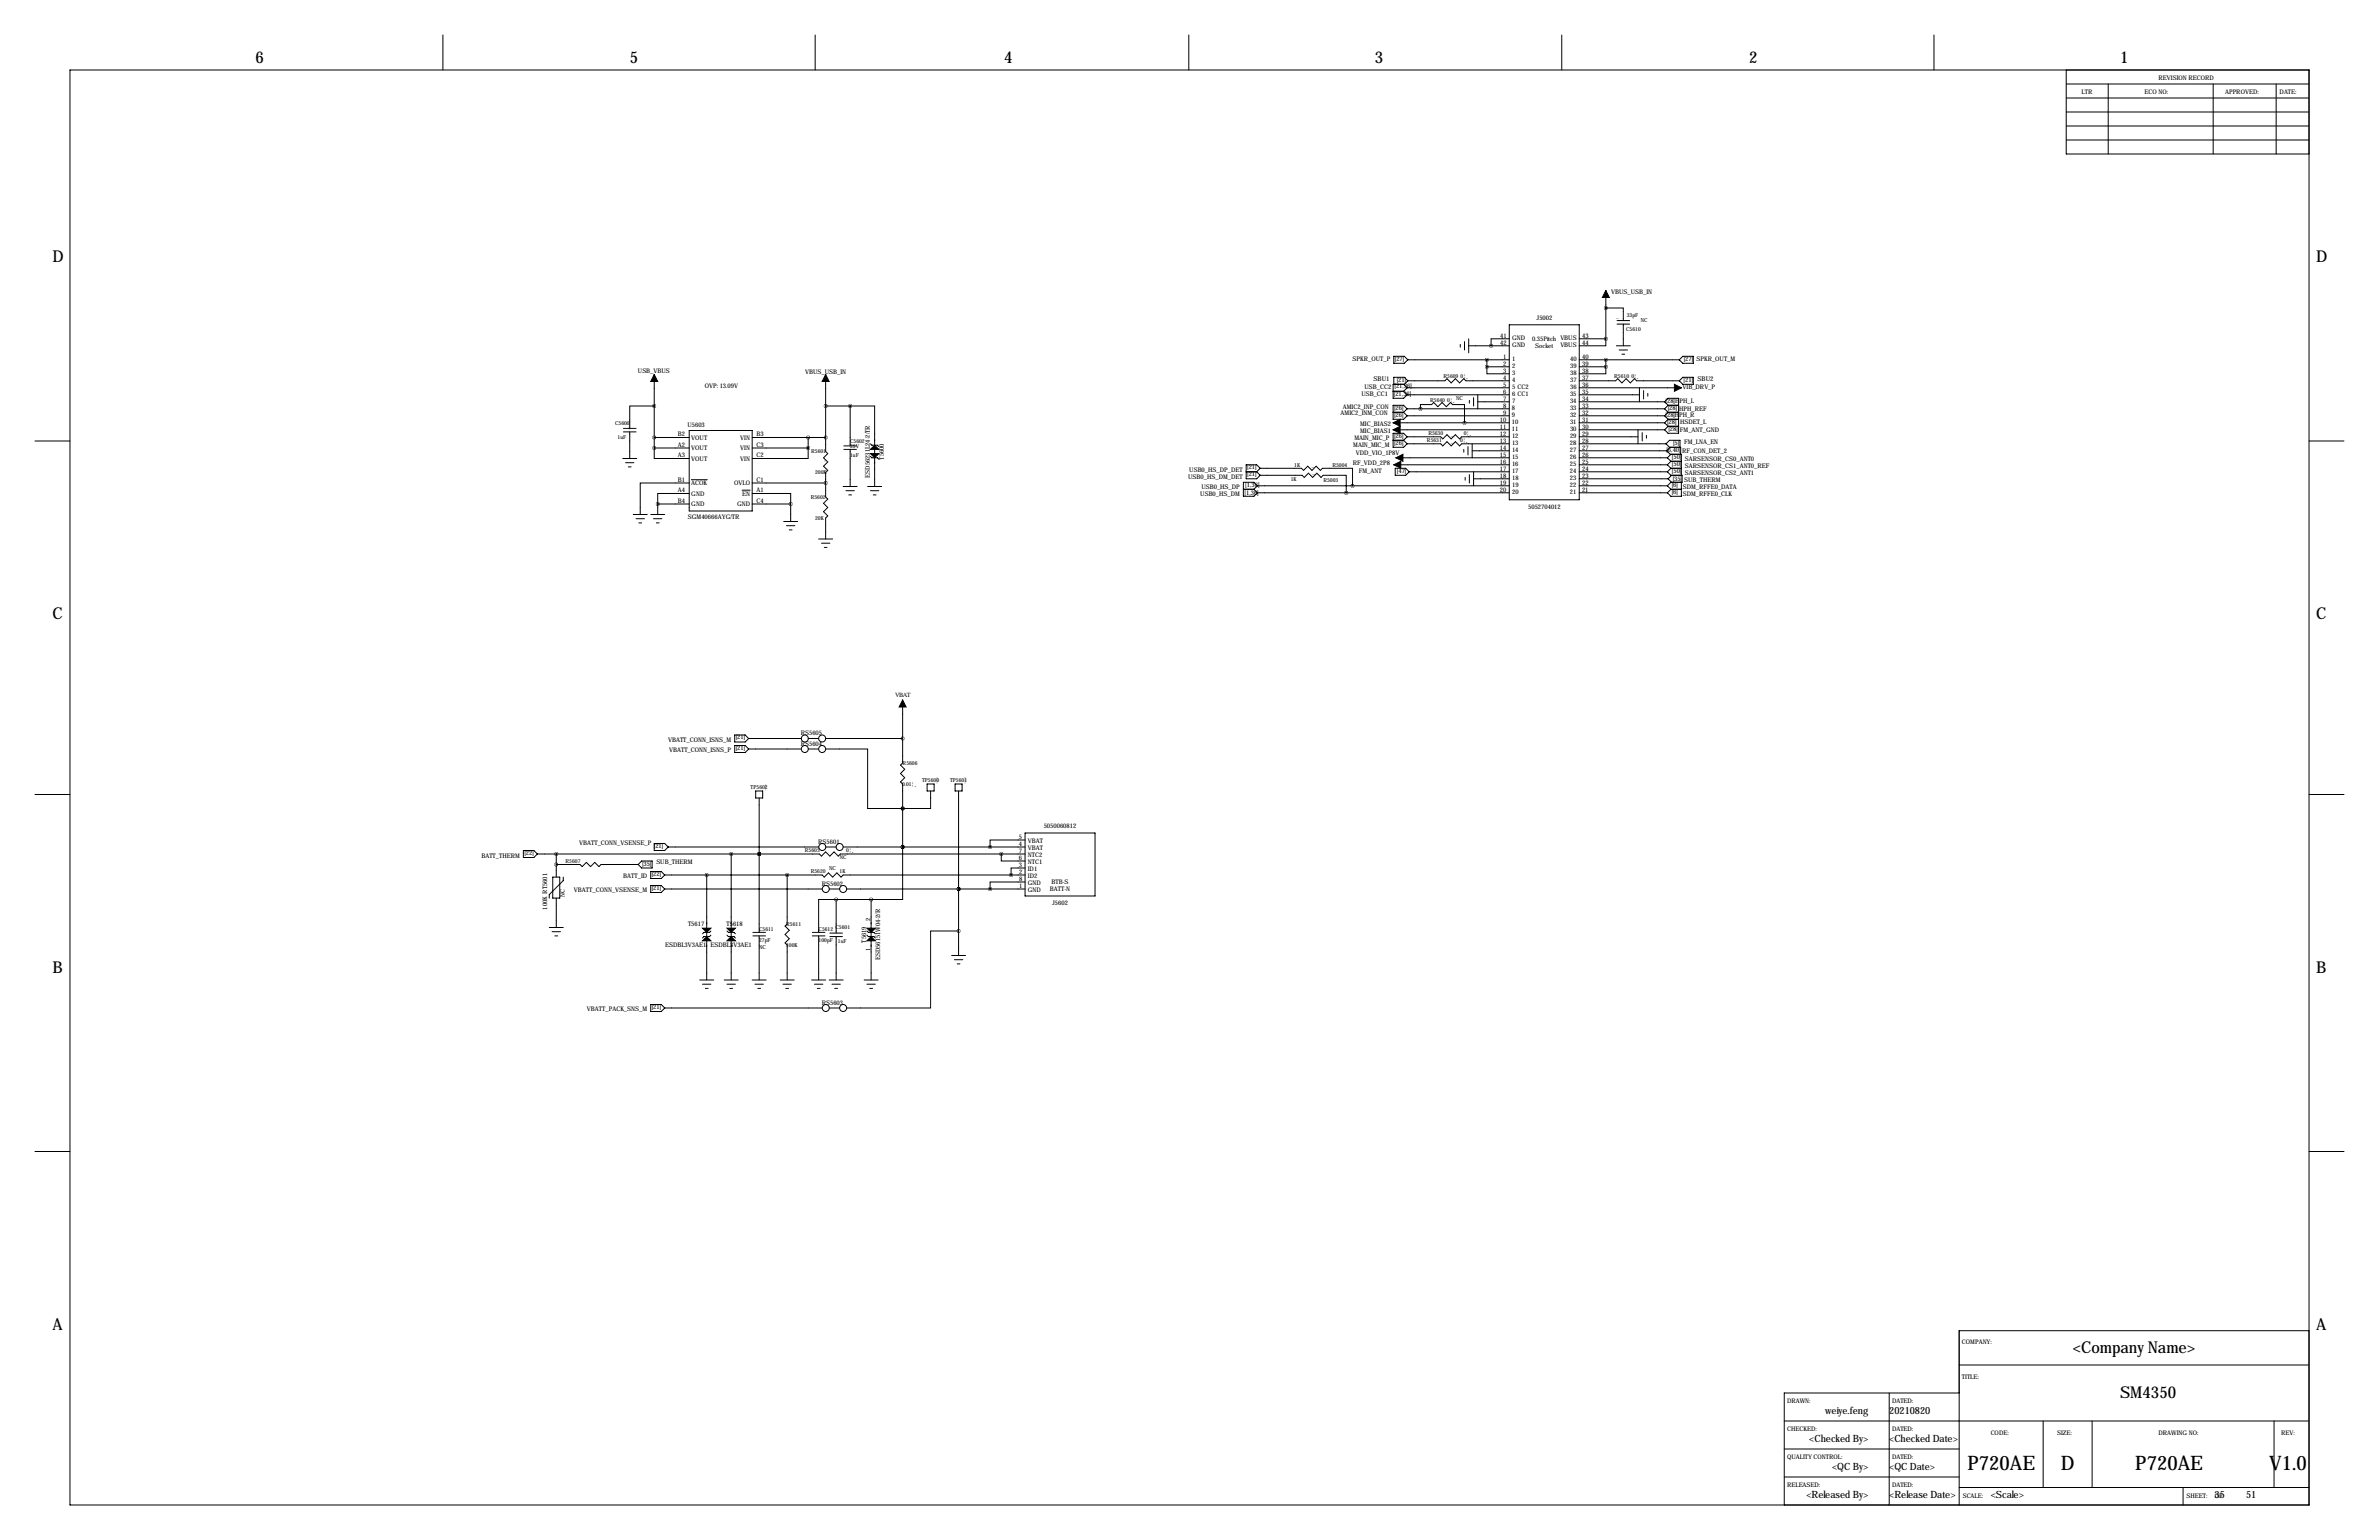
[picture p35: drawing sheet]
<svg xmlns="http://www.w3.org/2000/svg" width="864mm" height="559mm" viewBox="0 0 864 559" stroke-linecap="round" stroke-linejoin="round" font-family="sans-serif">
<defs><g id="words">
<g font-size="7.3">
<text x="714.2" y="533.3">P720AE</text>
<text x="748.1" y="533.3">D</text>
<text x="775.1" y="533.3">P720AE</text>
<text x="823.7" y="533.3">V1.0</text>
</g>
<g font-size="5.9">
<text x="92.7" y="22.9">6</text>
<text x="228.6" y="22.9">5</text>
<text x="364.5" y="22.9">4</text>
<text x="499.1" y="22.9">3</text>
<text x="635" y="22.9">2</text>
<text x="769.6" y="22.9">1</text>
<text x="19.1" y="95.2">D</text>
<text x="840.7" y="95.2">D</text>
<text x="19.1" y="224.8">C</text>
<text x="840.7" y="224.8">C</text>
<text x="19.1" y="353.1">B</text>
<text x="840.7" y="353.1">B</text>
<text x="19.1" y="482.6">A</text>
<text x="840.7" y="482.6">A</text>
<text x="752.5" y="490.9">&lt;Company Name&gt;</text>
<text x="769.6" y="507.4">SM4350</text>
</g>
<g font-size="3.6">
<text x="662.6" y="513">weiye.feng</text>
<text x="685.8" y="513">20210820</text>
<text x="656.8" y="523.2">&lt;Checked By&gt;</text>
<text x="685.8" y="523.2">&lt;Checked Date&gt;</text>
<text x="665.1" y="533.3">&lt;QC By&gt;</text>
<text x="685.8" y="533.3">&lt;QC Date&gt;</text>
<text x="655.7" y="543.5">&lt;Released By&gt;</text>
<text x="685.8" y="543.5">&lt;Release Date&gt;</text>
<text x="722.6" y="543.5">&lt;Scale&gt;</text>
<text x="803.9" y="543.5">35</text>
<text x="815.3" y="543.5">51</text>
</g>
<g font-size="2.4">
<text x="498.6" y="138.2">SBU1</text>
<text x="507" y="138.7">[21]</text>
<text x="611.2" y="138.7">[21]</text>
<text x="616.2" y="138.2">SBU2</text>
</g>
<g font-size="2.3">
<text x="783.6" y="29.2">REVISION RECORD</text>
<text x="755.7" y="34.3">LTR</text>
<text x="778.5" y="34.3">ECO NO:</text>
<text x="807.7" y="34.3">APPROVED:</text>
<text x="827.5" y="34.3">DATE:</text>
<text x="584.9" y="106.7">VBUS_USB_IN</text>
<text x="557.8" y="116.1">J5002</text>
<text x="544.6" y="122.7">41</text>
<text x="544.6" y="125.2">42</text>
<text x="549" y="123.4">GND</text>
<text x="549" y="126">GND</text>
<text x="556.2" y="123.7">0.35Pitch VBUS</text>
<text x="566.4" y="126">VBUS</text>
<text x="574.4" y="122.7">43</text>
<text x="574.4" y="125.2">44</text>
<text x="491" y="130.8">SPKR_OUT_P</text>
<text x="506.4" y="130.8">[27]</text>
<text x="545.7" y="130.3">1</text>
<text x="548.9" y="131.1">1</text>
<text x="557.3" y="126.2">Socket</text>
<text x="570" y="131.1">40</text>
<text x="574.4" y="130.3">40</text>
<text x="611.3" y="130.8">[27]</text>
<text x="615.8" y="130.8">SPKR_OUT_M</text>
<text x="231.6" y="135.5">USB_VBUS</text>
<text x="292.3" y="135.9">VBUS_USB_IN</text>
<text x="545.7" y="137.9">4</text>
<text x="545.7" y="135.4">3</text>
<text x="545.7" y="132.8">2</text>
<text x="548.9" y="136.1">3</text>
<text x="548.9" y="133.6">2</text>
<text x="570" y="136.1">38</text>
<text x="570" y="133.6">39</text>
<text x="574.4" y="137.9">37</text>
<text x="574.4" y="135.4">38</text>
<text x="574.4" y="132.8">39</text>
<text x="255.8" y="141">OVP: 13.09V</text>
<text x="494.2" y="143.5">USB_CC1</text>
<text x="495.3" y="141">USB_CC2</text>
<text x="506" y="143.5">[21,36]</text>
<text x="506.3" y="140.7">[21,36]</text>
<text x="545.7" y="143">6</text>
<text x="545.7" y="140.5">5</text>
<text x="548.9" y="143.8">6 CC1</text>
<text x="548.9" y="141.2">5 CC2</text>
<text x="548.9" y="138.7">4</text>
<text x="569.9" y="143.8">35</text>
<text x="570" y="141.2">36</text>
<text x="570" y="138.7">37</text>
<text x="574.4" y="143">35</text>
<text x="574.4" y="140.5">36</text>
<text x="610.8" y="141">VIB_DRV_P</text>
<text x="487.5" y="148.3">AMIC2_INP_CON</text>
<text x="506.1" y="148.6">[26]</text>
<text x="545.7" y="148.1">8</text>
<text x="545.7" y="145.5">7</text>
<text x="548.9" y="148.8">8</text>
<text x="548.9" y="146.3">7</text>
<text x="569.9" y="148.8">33</text>
<text x="569.9" y="146.3">34</text>
<text x="574.3" y="148.1">33</text>
<text x="574.3" y="145.5">34</text>
<text x="604.6" y="146.1">[28]HPH_L</text>
<text x="605.4" y="148.6">[28]</text>
<text x="609.6" y="149.1">HPH_REF</text>
<text x="249.6" y="154.9">U5603</text>
<text x="486.7" y="150.6">AMIC2_INM_CON</text>
<text x="493.8" y="154.7">MIC_BIAS2</text>
<text x="506.1" y="151.4">[26]</text>
<text x="544.5" y="153.2">10</text>
<text x="544.5" y="155.7">11</text>
<text x="545.6" y="150.6">9</text>
<text x="548.9" y="151.4">9</text>
<text x="548.9" y="153.9">10</text>
<text x="569.9" y="153.9">31</text>
<text x="569.9" y="151.4">32</text>
<text x="574.3" y="155.7">30</text>
<text x="574.3" y="153.2">31</text>
<text x="574.3" y="150.6">32</text>
<text x="604.6" y="151.1">[28]HPH_R</text>
<text x="605.2" y="153.9">[28]</text>
<text x="609.9" y="153.9">HSDET_L</text>
<text x="246" y="158.2">B2</text>
<text x="251" y="159.5">VOUT</text>
<text x="268.7" y="159.5">VIN</text>
<text x="274.6" y="158.2">B3</text>
<text x="491.7" y="159.8">MAIN_MIC_P</text>
<text x="493.8" y="157.2">MIC_BIAS1</text>
<text x="506.1" y="158.8">[26]</text>
<text x="506.1" y="161.3">[26]</text>
<text x="544.5" y="158.2">12</text>
<text x="544.5" y="160.8">13</text>
<text x="548.9" y="156.5">11</text>
<text x="548.9" y="159">12</text>
<text x="548.9" y="161.5">13</text>
<text x="569.9" y="161.5">28</text>
<text x="569.9" y="159">29</text>
<text x="569.9" y="156.5">30</text>
<text x="574.3" y="160.8">28</text>
<text x="574.3" y="158.2">29</text>
<text x="605.7" y="156.5">[28]</text>
<text x="607.4" y="161.6">[5]</text>
<text x="609.9" y="156.7">FM_ANT_GND</text>
<text x="611.4" y="161">FM_LNA_EN</text>
<text x="246" y="162.1">A2</text>
<text x="246" y="165.9">A3</text>
<text x="251" y="163.3">VOUT</text>
<text x="251" y="167.1">VOUT</text>
<text x="268.7" y="163.3">VIN</text>
<text x="268.7" y="167.1">VIN</text>
<text x="274.6" y="162.1">C3</text>
<text x="274.6" y="165.9">C2</text>
<text x="320.8" y="166.8" transform="rotate(-90 320.8 166.8)">T5600</text>
<text x="491.3" y="162.3">MAIN_MIC_M</text>
<text x="492.2" y="165.1">VDD_VIO_1P8V</text>
<text x="544.5" y="163.3">14</text>
<text x="544.5" y="165.9">15</text>
<text x="548.9" y="164.1">14</text>
<text x="548.9" y="166.6">15</text>
<text x="569.9" y="166.6">26</text>
<text x="569.9" y="164.1">27</text>
<text x="574.3" y="165.9">26</text>
<text x="574.3" y="163.3">27</text>
<text x="605" y="164.1">[6,40]</text>
<text x="606.9" y="166.4">[50]</text>
<text x="610.6" y="164.3">RF_CON_DET_2</text>
<text x="611.6" y="167.4">SARSENSOR_CS0_ANT0</text>
<text x="315.7" y="173.4" transform="rotate(-90 315.7 173.4)">ESD56231L24-2/TR</text>
<text x="431.3" y="173.7">USB0_HS_DM_DET</text>
<text x="431.7" y="171.2">USB0_HS_DP_DET</text>
<text x="452.8" y="170.2">[21]</text>
<text x="452.8" y="172.7">[21]</text>
<text x="491.1" y="168.9">RF_VDD_2P8</text>
<text x="493.3" y="171.5">FM_ANT</text>
<text x="507.1" y="171.7">[47]</text>
<text x="544.5" y="168.4">16</text>
<text x="544.5" y="170.9">17</text>
<text x="544.5" y="173.5">18</text>
<text x="548.9" y="169.2">16</text>
<text x="548.9" y="171.7">17</text>
<text x="569.9" y="171.7">24</text>
<text x="569.9" y="169.2">25</text>
<text x="574.3" y="173.5">23</text>
<text x="574.3" y="170.9">24</text>
<text x="574.3" y="168.4">25</text>
<text x="606.9" y="171.5">[50]</text>
<text x="606.9" y="168.9">[50]</text>
<text x="611.6" y="172.5">SARSENSOR_CS2_ANT1</text>
<text x="611.6" y="169.9">SARSENSOR_CS1_ANT0_REF</text>
<text x="246" y="178.6">A4</text>
<text x="246" y="174.8">B1</text>
<text x="251" y="179.8">GND</text>
<text x="251" y="176">ACOK</text>
<text x="266.5" y="176">OVLO</text>
<text x="269.4" y="179.8">EN</text>
<text x="274.6" y="174.8">C1</text>
<text x="274.6" y="178.6">A1</text>
<text x="436.1" y="177.5">USB0_HS_DP</text>
<text x="451.8" y="179.6">[1,36]</text>
<text x="452.1" y="176.8">[1,36]</text>
<text x="544.5" y="176">19</text>
<text x="544.5" y="178.6">20</text>
<text x="548.9" y="174.2">18</text>
<text x="548.9" y="176.8">19</text>
<text x="548.9" y="179.3">20</text>
<text x="569.9" y="179.3">21</text>
<text x="569.9" y="176.8">22</text>
<text x="569.9" y="174.2">23</text>
<text x="574.3" y="178.6">21</text>
<text x="574.3" y="176">22</text>
<text x="606.9" y="176.5">[6]</text>
<text x="606.9" y="179.1">[6]</text>
<text x="607.2" y="174.5">[35]</text>
<text x="610.9" y="177.5">SDM_RFFE0_DATA</text>
<text x="611.4" y="175">SUB_THERM</text>
<text x="246" y="182.4">B4</text>
<text x="251" y="183.6">GND</text>
<text x="267.5" y="183.6">GND</text>
<text x="274.6" y="182.4">C4</text>
<text x="435.7" y="180.1">USB0_HS_DM</text>
<text x="554.7" y="184.7">5052704012</text>
<text x="610.9" y="180.1">SDM_RFFE0_CLK</text>
<text x="249.7" y="188.2">SGM40666AYG/TR</text>
<text x="325" y="252.7">VBAT</text>
<text x="242.5" y="269.2">VBATT_CONN_ISNS_M</text>
<text x="267.1" y="268.2">[21]</text>
<text x="290.7" y="266.7">RS5605</text>
<text x="242.9" y="273">VBATT_CONN_ISNS_P</text>
<text x="267.1" y="272">[21]</text>
<text x="290.7" y="270.5">RS5604</text>
<text x="369.9" y="304.5">5</text>
<text x="373.1" y="305.8">VBAT</text>
<text x="378.9" y="300.5">5050060812</text>
<text x="174.8" y="311.1">BATT_THERM</text>
<text x="190.4" y="310.1">[22]</text>
<text x="210.3" y="306.6">VBATT_CONN_VSENSE_P</text>
<text x="237.4" y="307.9">[21]</text>
<text x="297" y="306.1">RS5601</text>
<text x="369.9" y="309.6">7</text>
<text x="369.9" y="307.1">4</text>
<text x="373.1" y="310.9">NTC2</text>
<text x="373.1" y="308.4">VBAT</text>
<text x="233.1" y="314.2">[35]</text>
<text x="236.6" y="317.8">[22]</text>
<text x="238.3" y="313.7">SUB_THERM</text>
<text x="369.9" y="312.2">6</text>
<text x="369.9" y="314.7">3</text>
<text x="369.9" y="317.2">2</text>
<text x="373.1" y="313.4">NTC1</text>
<text x="373.1" y="316">ID1</text>
<text x="208.3" y="323.8">VBATT_CONN_VSENSE_M</text>
<text x="226.3" y="318.8">BATT_ID</text>
<text x="236.6" y="322.8">[21]</text>
<text x="298.3" y="321.3">RS5602</text>
<text x="369.9" y="322.3">1</text>
<text x="369.9" y="319.8">8</text>
<text x="373.1" y="323.6">GND</text>
<text x="373.1" y="321.1">GND</text>
<text x="373.1" y="318.5">ID2</text>
<text x="381.1" y="323.3">BATT-N</text>
<text x="381.7" y="320.8">BTB-S</text>
<text x="205" y="325.6" transform="rotate(-90 205 325.6)">NC</text>
<text x="381.9" y="328.4">J5602</text>
<text x="198.6" y="330.1" transform="rotate(-90 198.6 330.1)">100K RT5601</text>
<text x="316" y="334.3" transform="rotate(-90 316 334.3)">2</text>
<text x="249.8" y="336">T5617</text>
<text x="263.7" y="336">T5618</text>
<text x="241.4" y="343.7">ESDBL3V3AE1</text>
<text x="257.9" y="343.7">ESDBL3V3AE1</text>
<text x="314.5" y="342.1" transform="rotate(-90 314.5 342.1)">T5619</text>
<text x="316" y="345.1" transform="rotate(-90 316 345.1)">1</text>
<text x="319.5" y="348.4" transform="rotate(-90 319.5 348.4)">ESD56151W04-2/R</text>
<text x="298.3" y="364.5">RS5603</text>
<text x="213.1" y="367">VBATT_PACK_SNS_M</text>
<text x="236.6" y="366">[21]</text>
<text x="712.2" y="487.7">COMPANY:</text>
<text x="712.2" y="500.4">TITLE:</text>
<text x="648.7" y="509.3">DRAWN:</text>
<text x="686.8" y="509.3">DATED:</text>
<text x="648.7" y="519.4">CHECKED:</text>
<text x="686.8" y="519.4">DATED:</text>
<text x="722.6" y="520.7">CODE:</text>
<text x="746.8" y="520.7">SIZE:</text>
<text x="783.6" y="520.7">DRAWING NO:</text>
<text x="828" y="520.7">REV:</text>
<text x="648.7" y="529.6">QUALITY CONTROL:</text>
<text x="686.8" y="529.6">DATED:</text>
<text x="648.7" y="539.7">RELEASED:</text>
<text x="686.8" y="539.7">DATED:</text>
<text x="712.5" y="543.6">SCALE:</text>
<text x="793.8" y="543.6">SHEET:</text>
<text x="804" y="543.6">OF</text>
</g>
<g font-size="2">
<text x="590.5" y="115">33pF</text>
<text x="595.6" y="116.9">NC</text>
<text x="590.3" y="120">C5610</text>
<text x="524" y="137.1">R5609</text>
<text x="530.2" y="137.1">0¦¸</text>
<text x="586" y="137.1">R5610</text>
<text x="592.2" y="137.1">0¦¸</text>
<text x="519.2" y="145.7">R5640</text>
<text x="525.4" y="145.7">0¦¸</text>
<text x="528.6" y="145.2">NC</text>
<text x="223.3" y="154.3">C5600</text>
<text x="224.2" y="159.4">1uF</text>
<text x="308.6" y="160.7">C5602</text>
<text x="518" y="160.4">R5631</text>
<text x="518.5" y="157.9">R5630</text>
<text x="530.1" y="160.4">0¦¸</text>
<text x="531.4" y="157.9">0¦¸</text>
<text x="294.5" y="164.5">R5601</text>
<text x="308.6" y="162.6">25V</text>
<text x="308.6" y="165.8">1uF</text>
<text x="295.9" y="172.1">200K</text>
<text x="469.8" y="169.3">1K</text>
<text x="483.7" y="169.3">R5004</text>
<text x="468.6" y="174.6">1K</text>
<text x="480.4" y="174.9">R5003</text>
<text x="294.3" y="181">R5602</text>
<text x="295.9" y="188.6">20K</text>
<text x="327.7" y="277.5">R5606</text>
<text x="272.5" y="286.4">TP5602</text>
<text x="327.4" y="285.1">0.01¦¸</text>
<text x="334.7" y="283.9">TP5600</text>
<text x="344.9" y="283.9">TP5601</text>
<text x="292.2" y="309.3">R5605</text>
<text x="304.8" y="311.8">NC</text>
<text x="307.2" y="309.3">0¦¸</text>
<text x="205.3" y="313.1">R5607</text>
<text x="294.3" y="316.9">R5620</text>
<text x="301" y="315.6">NC</text>
<text x="304.8" y="316.9">1K</text>
<text x="285.4" y="335.9">R5611</text>
<text x="275.6" y="341.6">27pF</text>
<text x="275.6" y="337.8">C5611</text>
<text x="297.2" y="337.8">C5612</text>
<text x="297.2" y="341.6">100pF</text>
<text x="303.3" y="337.2">C5601</text>
<text x="275.6" y="344.2">NC</text>
<text x="285.4" y="343.6">100K</text>
<text x="304.2" y="342.3">1uF</text>
</g>
<g font-size="1">
<text x="316.3" y="341.9" transform="rotate(-90 316.3 341.9)">+</text>
<text x="316.3" y="336.8" transform="rotate(-90 316.3 336.8)">+</text>
</g>
<g font-size=".4">
<text x="586.7" y="115.6">C0201</text>
<text x="228.6" y="156.2" transform="rotate(-90 228.6 156.2)">C0402_1UF+/-10%-25V</text>
<text x="526.8" y="158.5">R0402</text>
<text x="526.8" y="161">R0402</text>
<text x="299.7" y="167.6" transform="rotate(-90 299.7 167.6)">R0201</text>
<text x="476.3" y="169.9">R0201</text>
<text x="476.5" y="172.5">R0201</text>
<text x="278.1" y="287" transform="rotate(-90 278.1 287)">T_POINT_1.0MM</text>
<text x="340.4" y="284.5" transform="rotate(-90 340.4 284.5)">T_POINT_1.0MM</text>
<text x="350.5" y="284.5" transform="rotate(-90 350.5 284.5)">T_POINT_1.0MM</text>
</g>
</g></defs>
<g fill="none" stroke="#000" stroke-width=".36">
<path d="M160.8 12.7v12.7M295.9 12.7v12.7M431.5 12.7v12.7M566.9 12.7v12.7M702.1 12.7v12.7M25.4 25.4h812.8v520.7h-812.8zM750.1 35.6h88.1M750.1 30.5h88.1M750.1 25.4v30.5h88.1M765.3 30.5v25.4M803.4 30.5v25.4M826.3 30.5v25.4"/>
<path d="M750.1 50.8h88.1M750.1 45.7h88.1M750.1 40.6h88.1M547.9 117.9h25.4v63.5h-25.4zM582.9 111.8h6.4v4.5M582.9 105.4v17.5M587 116.3h4.6M587 117.6h4.6M589.3 117.6v7.9M237.5 135.9v26.7M299.7 135.9v27.9l.8 .8-1.5 1.5 1.5 1.5-1.5 1.6 1.5 1.5-.8 .7v8.9l.8 .8-1.5 1.5 1.5 1.5-1.5 1.6 1.5 1.5-.8 .8v7.6M506 129.3h3.8l1.2 1.3-1.2 1.2h-3.8z"/>
<path d="M509.5 139.4l1.3 1.3M511 130.6h36.9M511 138.2h13.5l.8-.8 1.5 1.5 1.5-1.5 1.5 1.5 1.6-1.5 .7 .8h15.8M511 138.2l-1.2 1.2h-4.1v5.1h3.8l1.3-1.2M511 138.2l-1.2-1.3h-3.8v2.5M530.1 125v1M531.6 124v3M533.1 125.5h14.8M533.1 122.9v5.1M539.8 133.1v2.5h8.1M539.8 133.1h8.1M539.8 130.6v2.5"/>
<path d="M547.9 122.9h-6.6v2.6M573.3 130.6h36.3M573.3 138.2h13.2l.7-.8 1.6 1.5 1.5-1.5 1.5 1.5 1.5-1.5 .8 .8h15.5M573.3 122.9h9.6M582.9 122.9v2.6h-9.6M582.9 133.1v2.5h-9.6M582.9 133.1h-9.6M582.9 130.6v2.5M586.7 125.5h5.1M587.8 127h3M588.8 128.5h1M609.6 138.2l1.3-1.3h3.8v2.5h-3.8z"/>
<path d="M609.6 130.6l1.3-1.3h3.8v2.5h-3.8zM226.3 156.7h4.6M226.3 155.4h4.6M228.6 156.7v9.7M237.5 147.3h-8.9v8.1M237.5 158.7l12.7 .1M250.2 156.2h22.9v29.2h-22.9zM293.4 158.7v3.9M299.7 158.7l-26.6 .1M299.7 147.3h8.9M308.6 147.3h8.9v29.2M308.6 147.3v14.5"/>
<path d="M505.7 142h3.8M505.7 159.8h3.8M505.7 149.6h3.8M505.7 153.4h42.2M505.7 156h42.2M509.5 142l1.3 1.3M509.5 159.8l1.3 1.2M509.5 149.6l1.3 1.3M510.8 140.7h37.1M510.8 143.3h37.1M510.8 148.3h37.1M510.8 150.9h37.1"/>
<path d="M510.8 158.5h12.2l.7 .8 1.6-1.6 1.5 1.6 1.5-1.6 1.5 1.6 .8-.8h17.3M510.8 148.3l-1.3-1.2h-3.8v5h3.8l1.3-1.2M510.8 158.5l-1.3-1.3h-3.8v5.1h3.8l1.3-1.3M510.8 140.7l-1.3 1.3M510.8 158.5l-1.3 1.3M510.8 148.3l-1.3 1.3M515.6 148.3v-1.5h4.1l.7-.7 1.6 1.5 1.5-1.5 1.5 1.5 1.5-1.5 .8 .7h4.3v6.6M533.4 145.3v1M534.9 144.3v3M536.4 145.8h11.5M536.4 143.3v5M573.3 140.7h37.1"/>
<path d="M573.3 143.3h21.8M573.3 145.8h31M573.3 148.3h31M573.3 150.9h31M573.3 153.4h31M573.3 156h31M573.3 158.5h21.3M594.6 156v5M595.1 140.7v5.1M596.1 157v3M596.6 141.7v3.1M597.7 158v1"/>
<path d="M598.2 142.7v1.1M604.3 148.3l1.2 1.3M604.3 145.8l1.2-1.3h3.8v12.7h-3.8l-1.2-1.2M604.3 153.4l1.2 1.3M604.3 150.9l1.2 1.2M604.3 145.8l1.2 1.3M605.5 152.1l-1.2 1.3M605.5 152.1h3.8M605.5 154.7h3.8M605.5 149.6h3.8M605.5 147.1h3.8M605.5 147.1l-1.2 1.2"/>
<path d="M605.5 149.6l-1.2 1.3M605.5 154.7l-1.2 1.3M12.7 160h12.7M226.1 166.4h5M227.1 167.9h3M228.1 169.4h1M237.5 162.6v3.8h12.7M237.5 162.6h12.7M250.2 175.3h-17.8v11.4M250.2 179.1h-11.4v3.8M251 174.1h5.7M269.4 177.9h2.9"/>
<path d="M273.1 179.1h13.9v3.8M293.4 162.6v3.8h-20.3M293.4 162.6h-20.3M299.7 175.3h-26.6M306.1 176.5h5M306.3 163.1h4.6M306.3 161.8h4.6M307.1 178.1h3M308.1 179.6h1M308.6 163.1v13.4M315 176.5h5M316 165.6l.5 .5h2l.5 .5"/>
<path d="M316 178.1h3M316 161l.5 .5h2l.5 .6M317 179.6h1M451.4 177.5h3.8M452.4 171.2h3.8M455.2 177.5l1.2 1.3M456.2 171.2l1.3 1.3M456.4 176.3h91.5M456.4 178.8h91.5M456.4 176.3l-1.2-1.3h-3.8v5.1h3.8l1.2-1.3M456.4 176.3l-1.2 1.2M457.5 169.9h14.9l.8 .8 1.5-1.5 1.5 1.5 1.6-1.5 1.5 1.5 .8-.8h10.9v6.4"/>
<path d="M457.5 172.5h15.2l.8 .7 1.5-1.5 1.5 1.5 1.5-1.5 1.6 1.5 .7-.7h8.4v6.3M457.5 169.9l-1.3-1.2h-3.8v5h3.8l1.3-1.2M457.5 169.9l-1.3 1.3M506 168.7h41.9M506.5 169.9h3.8l1.3 1.3-1.3 1.3h-3.8zM506.7 166.1h41.2M510.8 161h12.2l.7 .8 1.6-1.5 1.5 1.5 1.5-1.5 1.5 1.5 .8-.8h17.3M511.6 171.2h36.3M531.4 163.1v1M531.9 173.2v1M532.9 162.1v3M533.4 172.2v3.1"/>
<path d="M534.4 163.6h13.5M534.4 161v5.1M534.9 171.2v5.1M534.9 173.7h13M573.3 166.1h32M573.3 161h31.5M573.3 163.6h31.7M573.3 168.7h32M573.3 171.2h32M573.3 173.7h32.2M573.3 176.3h32M573.3 178.8h32"/>
<path d="M604.8 161l1.2 1.3h4.1v2.5M604.8 161l1.2-1.2h3.9v2.5M605 163.6l1.3 1.2h4.1v7.7M605.3 171.2l1.3 1.3h4v2.5h-4l-1.3 1.3M605.3 176.3l1.3 1.2M605.3 166.1l1.3 1.3M605.3 168.7l1.3 1.2M605.5 173.7l1.3 1.3M606.3 162.3l-1.3 1.3M606.6 169.9h3.8M606.6 177.5h3.8M606.6 177.5l-1.3 1.3"/>
<path d="M606.6 167.4h3.8M606.6 164.8l-1.3 1.3M606.6 169.9l-1.3 1.3M606.6 167.4l-1.3 1.3M606.8 172.5l-1.3 1.2M610.4 175v5.1h-3.8l-1.3-1.3M838.2 160h12.7M229.9 186.7h5M230.9 188.2h3M231.9 189.7h1M236.2 186.7h5.1M237.2 188.2h3.1"/>
<path d="M238.3 189.7h1M238.8 182.9h11.4M238.8 182.9v3.8M284.5 189.2h5.1M285.5 190.8h3M286.5 192.3h1M287 182.9h-13.9M287 182.9v6.3M297.2 195.6h5.1M298.2 197.1h3M299.2 198.6h1M327.7 254v22.9l-.8 .7 1.5 1.5-1.5 1.6 1.5 1.5-1.5 1.5 .8 .8v22.8"/>
<path d="M266.7 270.5h3.8l1.3 1.3-1.3 1.3h-3.8zM266.7 266.7h3.8l1.3 1.3-1.3 1.2h-3.8zM271.8 271.8h19M271.8 268h19M293.4 271.8h3.8M293.4 268h3.8M299.7 271.8h15.3v21.6h12.7M299.7 268h28M12.7 288.3h12.7M274.3 287h2.6v2.6h-2.6zM275.6 289.6v48.7M327.7 293.4h.1"/>
<path d="M336.6 284.5h2.5v2.5h-2.5zM337.8 287v6.4h-10.1M346.7 284.5h2.5v2.5h-2.5zM348 287v59.7M838.2 288.3h12.7M190 308.6h3.8l1.3 1.3-1.3 1.3h-3.8zM195.1 309.9h102.3l.8 .7 1.5-1.5 1.5 1.5 1.6-1.5 1.5 1.5 .8-.7h67M200.7 318.3h2.5v7.6h-2.5zM201.9 313.7h8.7l.7 .8 1.6-1.6 1.5 1.6 1.5-1.6 1.5 1.6 .8-.8h13.4M201.9 309.9v8.4M204.5 318.3v1.2l-5.1 5.1v1.3M231.6 313.7l1.3-1.3h3.8v2.6h-3.8z"/>
<path d="M236.2 316.2h3.8l1.3 1.3-1.3 1.3h-3.8zM237.5 306.1h3.8l1.3 1.2-1.3 1.3h-3.8zM241.3 317.5h57.1l.8 .8 1.5-1.6 1.6 1.6 1.5-1.6 1.5 1.6 .8-.8h66M242.6 307.3h54.6M256.5 317.5v38.1M265.4 309.9v45.7M275.6 309.9h.1M285.7 317.5l.1 17.8-.8 .7 1.5 1.6-1.5 1.5 1.5 1.5-1.5 1.5 .8 .8v12.7M299.7 307.3h3.8M306.1 307.3h66M327.7 307.3v19.1h-11.5M327.7 307.3h.1"/>
<path d="M363.5 309.9v2.5h8.6M372.1 304.8h-12.7v2.5M372.1 315h-5.1v2.5M372.1 302.3h25.4v22.8h-25.4zM199.4 336.5h5.1M200.4 338.1h3.1M201.4 339.6h1M201.9 325.9v10.6M236.2 321.3h3.8l1.3 1.3-1.3 1.3h-3.8zM241.3 322.6h57.1M258.1 337.8l-.5 .5h-2.1l-.5 .5M258.1 339.3l-.5 .6h-2.1l-.5 .5"/>
<path d="M263.9 337.8l.5 .5h2l.6 .5M263.9 339.3l.5 .6h2l.6 .5M273.3 339.6h4.6M273.3 338.3h4.6M275.6 339.6v16M294.9 339.6h4.6M294.9 338.3h4.6M297.2 339.6v16M301 322.6h3.8M301.2 339.9h4.6M301.2 338.6h4.6M303.5 326.4h-6.3v11.9"/>
<path d="M303.5 326.4v12.2M303.5 326.4h12.7M303.5 339.9v15.7M307.3 322.6h64.8M314.7 337.8l.5 .5h2l.6 .5M314.7 339.3l.5 .6h2l.6 .5M316.2 326.4v29.2M348 322.6h.1M348 337.8h-10.2v28h-30.5M372.1 320h-12.7v2.6M254 355.6h5.1M255 357.1h3.1"/>
<path d="M256 358.6h1M262.9 355.6h5.1M263.9 357.1h3.1M264.9 358.6h1M273 355.6h5.1M274.1 357.1h3M275.1 358.6h1M283.2 355.6h5.1M284.2 357.1h3.1M285.2 358.6h1.1M294.6 355.6h5.1M295.7 357.1h3"/>
<path d="M296.7 358.6h1M301 355.6h5.1M302 357.1h3.1M303 358.6h1M313.7 355.6h5.1M314.7 357.1h3.1M315.7 358.6h1M345.4 346.7h5.1M346.5 348.2h3M347.5 349.8h1M236.2 364.5h3.8l1.3 1.3-1.3 1.2h-3.8zM241.3 365.8h57.1"/>
<path d="M301 365.8h3.8M12.7 417.8h12.7M838.2 417.8h12.7M711.2 495.3h127M838.2 482.9h-127v63.2M647.7 515.6h190.5M685.8 505.5v40.6M711.2 505.5h-63.5v40.6M741.7 515.6v24.1M759.5 515.6v24.1M825.5 515.6v24.1M647.7 535.9h63.5"/>
<path d="M647.7 525.8h63.5M711.2 539.8h127M792.5 539.8v6.3"/>
<circle cx="292.2" cy="268" r="1.27"/>
<circle cx="292.2" cy="271.8" r="1.27"/>
<circle cx="298.4" cy="268" r="1.27"/>
<circle cx="298.4" cy="271.8" r="1.27"/>
<circle cx="298.5" cy="307.3" r="1.27"/>
<circle cx="304.8" cy="307.3" r="1.27"/>
<circle cx="299.8" cy="322.6" r="1.27"/>
<circle cx="306.1" cy="322.6" r="1.27"/>
<circle cx="299.8" cy="365.8" r="1.27"/>
<circle cx="306.1" cy="365.8" r="1.27"/>
</g>
<g fill="#000" stroke="#000" stroke-width=".36">
<path d="M582.9 105.4l1.3 2.6h-2.5zM237.5 135.9l1.3 2.5h-2.6zM299.7 135.9l1.3 2.5h-2.6zM505.7 156l2.6-1.3v2.5zM505.7 153.4l2.6-1.3v2.6zM607.8 139.4l2.6 1.3-2.6 1.3zM316 164.6h3l-1.5 1.5zM316 163.1l1.5-1.6 1.5 1.6zM506 168.7l2.5-1.3v2.5zM506.7 166.1l2.6-1.3v2.6zM327.7 254l1.2 2.5h-2.5zM255 336.8h3.1l-1.6 1.5z"/>
<path d="M255 341.4l1.5-1.5 1.6 1.5zM263.9 336.8h3.1l-1.6 1.5zM265.4 339.9l1.6 1.5h-3.1zM314.7 341.4l1.5-1.5 1.6 1.5zM314.7 336.8h3.1l-1.6 1.5z"/>
</g>
<path d="M303.5 326.4a.05 .05 0 0 0 .1 0 .05 .05 0 0 0-.1 0zM256.5 317.5a.05 .05 0 0 0 .1 0 .05 .05 0 0 0-.1 0zM285.7 317.5a.05 .05 0 0 0 .1 0 .05 .05 0 0 0-.1 0zM327.6 268a.05 .05 0 0 0 .1 0 .05 .05 0 0 0-.1 0zM327.6 293.4a.05 .05 0 0 0 .1 0 .05 .05 0 0 0-.1 0zM316.2 326.4a.05 .05 0 0 0 .1 0 .05 .05 0 0 0-.1 0zM327.6 293.4a.05 .05 0 0 0 .1 0 .05 .05 0 0 0-.1 0zM327.6 307.3a.05 .05 0 0 0 .1 0 .05 .05 0 0 0-.1 0zM347.9 322.6a.05 .05 0 0 0 .1 0 .05 .05 0 0 0-.1 0zM275.5 309.9a.05 .05 0 0 0 .1 0 .05 .05 0 0 0-.1 0zM359.4 307.3a.05 .05 0 0 0 .1 0 .05 .05 0 0 0-.1 0zM347.9 322.6a.05 .05 0 0 0 .1 0 .05 .05 0 0 0-.1 0zM359.4 322.6a.05 .05 0 0 0 .1 0 .05 .05 0 0 0-.1 0zM327.6 307.3a.05 .05 0 0 0 .1 0 .05 .05 0 0 0-.1 0zM367 317.5a.05 .05 0 0 0 .1 0 .05 .05 0 0 0-.1 0zM237.4 147.3a.05 .05 0 0 0 .1 0 .05 .05 0 0 0-.1 0zM299.7 147.3a.05 .05 0 0 0 .1 0 .05 .05 0 0 0-.1 0zM308.6 147.3a.05 .05 0 0 0 .1 0 .05 .05 0 0 0-.1 0zM299.7 158.8a.05 .05 0 0 0 .1 0 .05 .05 0 0 0-.1 0zM237.4 162.6a.05 .05 0 0 0 .1 0 .05 .05 0 0 0-.1 0zM237.4 158.8a.05 .05 0 0 0 .1 0 .05 .05 0 0 0-.1 0zM293.3 162.6a.05 .05 0 0 0 .1 0 .05 .05 0 0 0-.1 0zM293.3 158.8a.05 .05 0 0 0 .1 0 .05 .05 0 0 0-.1 0zM299.7 175.3a.05 .05 0 0 0 .1 0 .05 .05 0 0 0-.1 0zM287 182.9a.05 .05 0 0 0 .1 0 .05 .05 0 0 0-.1 0zM238.7 182.9a.05 .05 0 0 0 .1 0 .05 .05 0 0 0-.1 0zM347.9 337.8a.05 .05 0 0 0 .1 0 .05 .05 0 0 0-.1 0zM363.4 309.9a.05 .05 0 0 0 .1 0 .05 .05 0 0 0-.1 0zM265.4 309.9a.05 .05 0 0 0 .1 0 .05 .05 0 0 0-.1 0zM201.9 309.9a.05 .05 0 0 0 .1 0 .05 .05 0 0 0-.1 0zM201.9 313.7a.05 .05 0 0 0 .1 0 .05 .05 0 0 0-.1 0zM582.9 122.9a.05 .05 0 0 0 .1 0 .05 .05 0 0 0-.1 0zM541.2 125.5a.05 .05 0 0 0 .1 0 .05 .05 0 0 0-.1 0zM582.9 111.8a.05 .05 0 0 0 .1 0 .05 .05 0 0 0-.1 0zM539.7 130.6a.05 .05 0 0 0 .1 0 .05 .05 0 0 0-.1 0zM539.7 133.1a.05 .05 0 0 0 .1 0 .05 .05 0 0 0-.1 0zM582.9 130.6a.05 .05 0 0 0 .1 0 .05 .05 0 0 0-.1 0zM582.9 133.1a.05 .05 0 0 0 .1 0 .05 .05 0 0 0-.1 0zM490.9 176.3a.05 .05 0 0 0 .1 0 .05 .05 0 0 0-.1 0zM275.5 309.9a.05 .05 0 0 0 .1 0 .05 .05 0 0 0-.1 0zM515.6 148.3a.05 .05 0 0 0 .1 0 .05 .05 0 0 0-.1 0zM531.6 153.4a.05 .05 0 0 0 .1 0 .05 .05 0 0 0-.1 0z" fill="#000" stroke="#000" stroke-width="1.3"/>
<use href="#words"/>
</svg>
